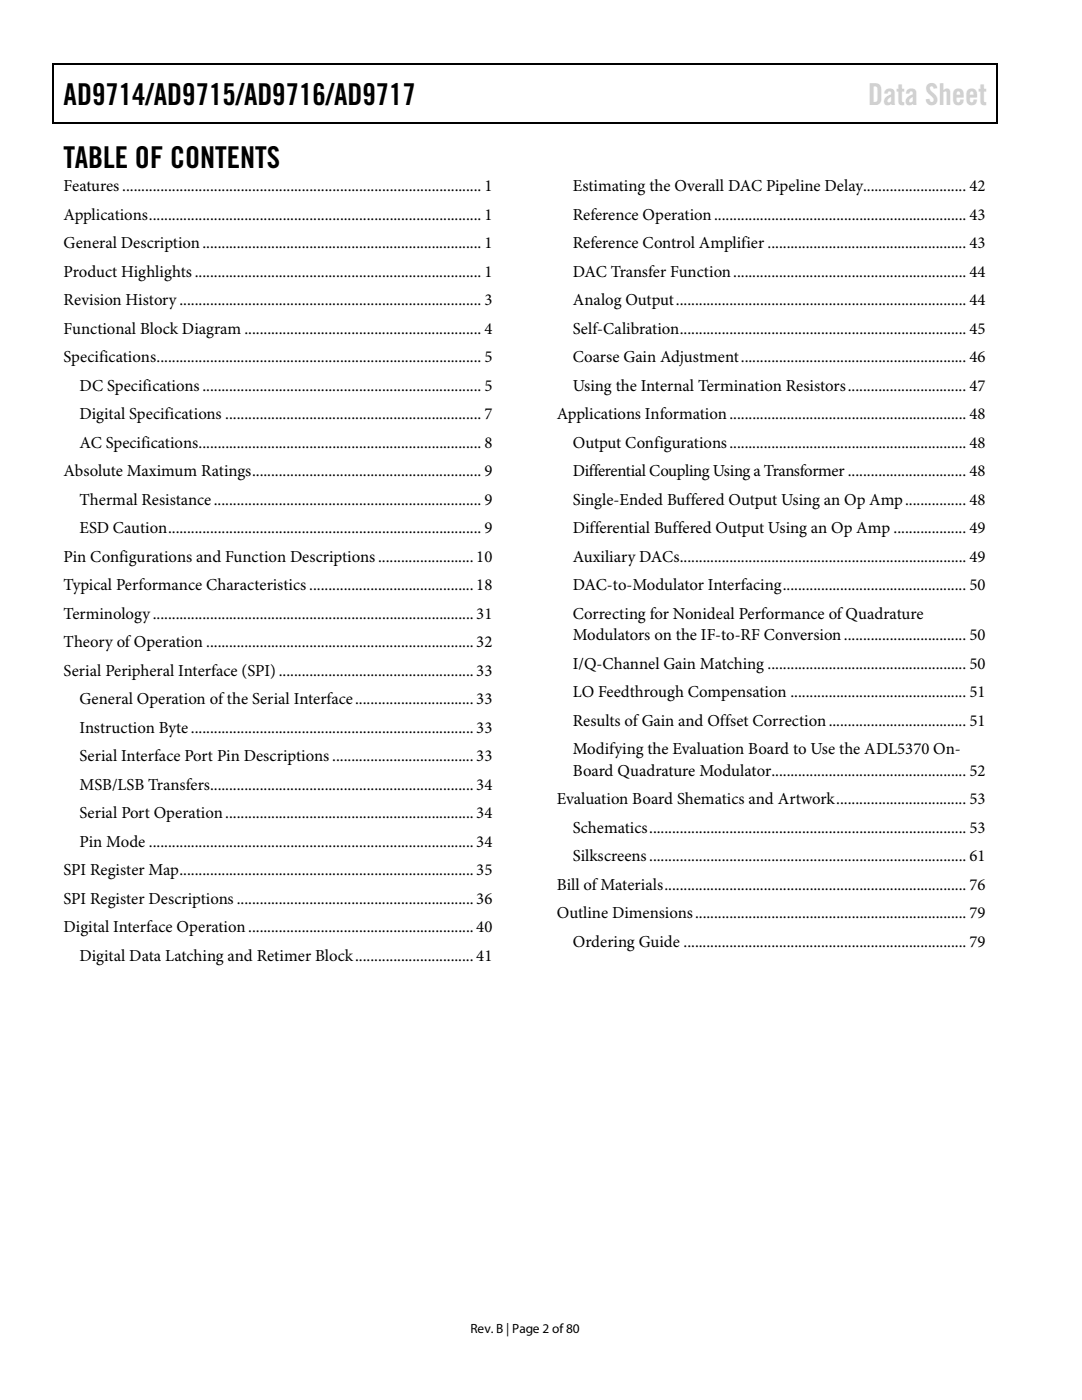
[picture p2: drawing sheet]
<svg xmlns="http://www.w3.org/2000/svg" width="216mm" height="279mm" viewBox="0 0 216 279" stroke-linecap="round" stroke-linejoin="round" font-family="sans-serif">
<defs><g id="words">
<g font-size="6">
<text x="12.7" y="20.9">AD9714/AD9715/AD9716/AD9717</text>
<text x="12.7" y="33.6">TABLE OF CONTENTS</text>
</g>
<text font-size="6" fill="#cdcdcd" x="173.2" y="20.9">Data Sheet</text>
<g font-size="3.3">
<text x="12.7" y="38.1">Features.............................................................................................. 1</text>
<text x="114.3" y="38.1">Estimating the Overall DAC Pipeline Delay........................... 42</text>
<text x="12.7" y="43.8">Applications....................................................................................... 1</text>
<text x="114.3" y="43.8">Reference Operation.................................................................. 43</text>
<text x="12.7" y="49.5">General Description......................................................................... 1</text>
<text x="114.3" y="49.5">Reference Control Amplifier .................................................... 43</text>
<text x="12.7" y="55.2">Product Highlights........................................................................... 1</text>
<text x="114.3" y="55.2">DAC Transfer Function............................................................. 44</text>
<text x="12.7" y="60.9">Revision History............................................................................... 3</text>
<text x="114.3" y="60.9">Analog Output............................................................................ 44</text>
<text x="12.7" y="66.6">Functional Block Diagram .............................................................. 4</text>
<text x="114.3" y="66.6">Self-Calibration........................................................................... 45</text>
<text x="12.7" y="72.3">Specifications..................................................................................... 5</text>
<text x="15.9" y="78">DC Specifications......................................................................... 5</text>
<text x="114.3" y="72.3">Coarse Gain Adjustment........................................................... 46</text>
<text x="114.3" y="78">Using the Internal Termination Resistors............................... 47</text>
<text x="15.9" y="83.7">Digital Specifications ................................................................... 7</text>
<text x="111.1" y="83.7">Applications Information.............................................................. 48</text>
<text x="15.9" y="89.4">AC Specifications.......................................................................... 8</text>
<text x="114.3" y="89.4">Output Configurations.............................................................. 48</text>
<text x="12.7" y="95">Absolute Maximum Ratings............................................................ 9</text>
<text x="114.3" y="95">Differential Coupling Using a Transformer ............................... 48</text>
<text x="15.9" y="100.8">Thermal Resistance...................................................................... 9</text>
<text x="114.3" y="100.8">Single-Ended Buffered Output Using an Op Amp................ 48</text>
<text x="15.9" y="106.4">ESD Caution.................................................................................. 9</text>
<text x="114.3" y="106.4">Differential Buffered Output Using an Op Amp ................... 49</text>
<text x="12.7" y="112.1">Pin Configurations and Function Descriptions.........................10</text>
<text x="114.3" y="112.1">Auxiliary DACs........................................................................... 49</text>
<text x="12.7" y="117.8">Typical Performance Characteristics ...........................................18</text>
<text x="114.3" y="117.8">DAC-to-Modulator Interfacing................................................ 50</text>
<text x="12.7" y="123.5">Terminology....................................................................................31</text>
<text x="114.3" y="123.5">Correcting for Nonideal Performance of Quadrature</text>
<text x="12.7" y="129.2">Theory of Operation ......................................................................32</text>
<text x="114.3" y="127.8">Modulators on the IF-to-RF Conversion................................ 50</text>
<text x="12.7" y="134.9">Serial Peripheral Interface (SPI)...................................................33</text>
<text x="114.3" y="133.5">I/Q-Channel Gain Matching .................................................... 50</text>
<text x="15.9" y="140.6">General Operation of the Serial Interface...............................33</text>
<text x="114.3" y="139.1">LO Feedthrough Compensation .............................................. 51</text>
<text x="15.9" y="146.3">Instruction Byte..........................................................................33</text>
<text x="114.3" y="144.9">Results of Gain and Offset Correction.................................... 51</text>
<text x="15.9" y="151.9">Serial Interface Port Pin Descriptions .....................................33</text>
<text x="114.3" y="150.5">Modifying the Evaluation Board to Use the ADL5370 On-</text>
<text x="114.3" y="154.8">Board Quadrature Modulator................................................... 52</text>
<text x="15.9" y="157.6">MSB/LSB Transfers.....................................................................34</text>
<text x="111.1" y="160.5">Evaluation Board Shematics and Artwork.................................. 53</text>
<text x="15.9" y="163.3">Serial Port Operation.................................................................34</text>
<text x="114.3" y="166.2">Schematics................................................................................... 53</text>
<text x="15.9" y="169">Pin Mode .....................................................................................34</text>
<text x="114.3" y="171.9">Silkscreens................................................................................... 61</text>
<text x="12.7" y="174.7">SPI Register Map.............................................................................35</text>
<text x="111.1" y="177.6">Bill of Materials............................................................................... 76</text>
<text x="12.7" y="180.4">SPI Register Descriptions ..............................................................36</text>
<text x="111.1" y="183.3">Outline Dimensions....................................................................... 79</text>
<text x="12.7" y="186.1">Digital Interface Operation...........................................................40</text>
<text x="15.9" y="191.8">Digital Data Latching and Retimer Block...............................41</text>
<text x="114.3" y="189">Ordering Guide .......................................................................... 79</text>
</g>
<text font-size="2.7" x="93.9" y="266">Rev. B | Page 2 of80</text>
</g></defs>
<path d="M10.5 12.7h.3v1h-.3zM10.5 12.7h.3v.3h-.3zM133.3 12.7h.3v.3h-.3zM198.8 12.7h.2v1h-.2zM198.8 12.7h.2v.3h-.2zM10.5 24.4h.3v.2h-.3zM133.1 24.4h.2v.2h-.2zM198.8 24.4h.2v.2h-.2z" fill="#000"/>
<path d="M10.7 13.7v10.7M10.8 12.8h122.5M133.6 12.8h65.2M198.9 13.7v10.7M10.8 24.5h188" fill="none" stroke="#000" stroke-width=".25"/>
<use href="#words"/>
</svg>
